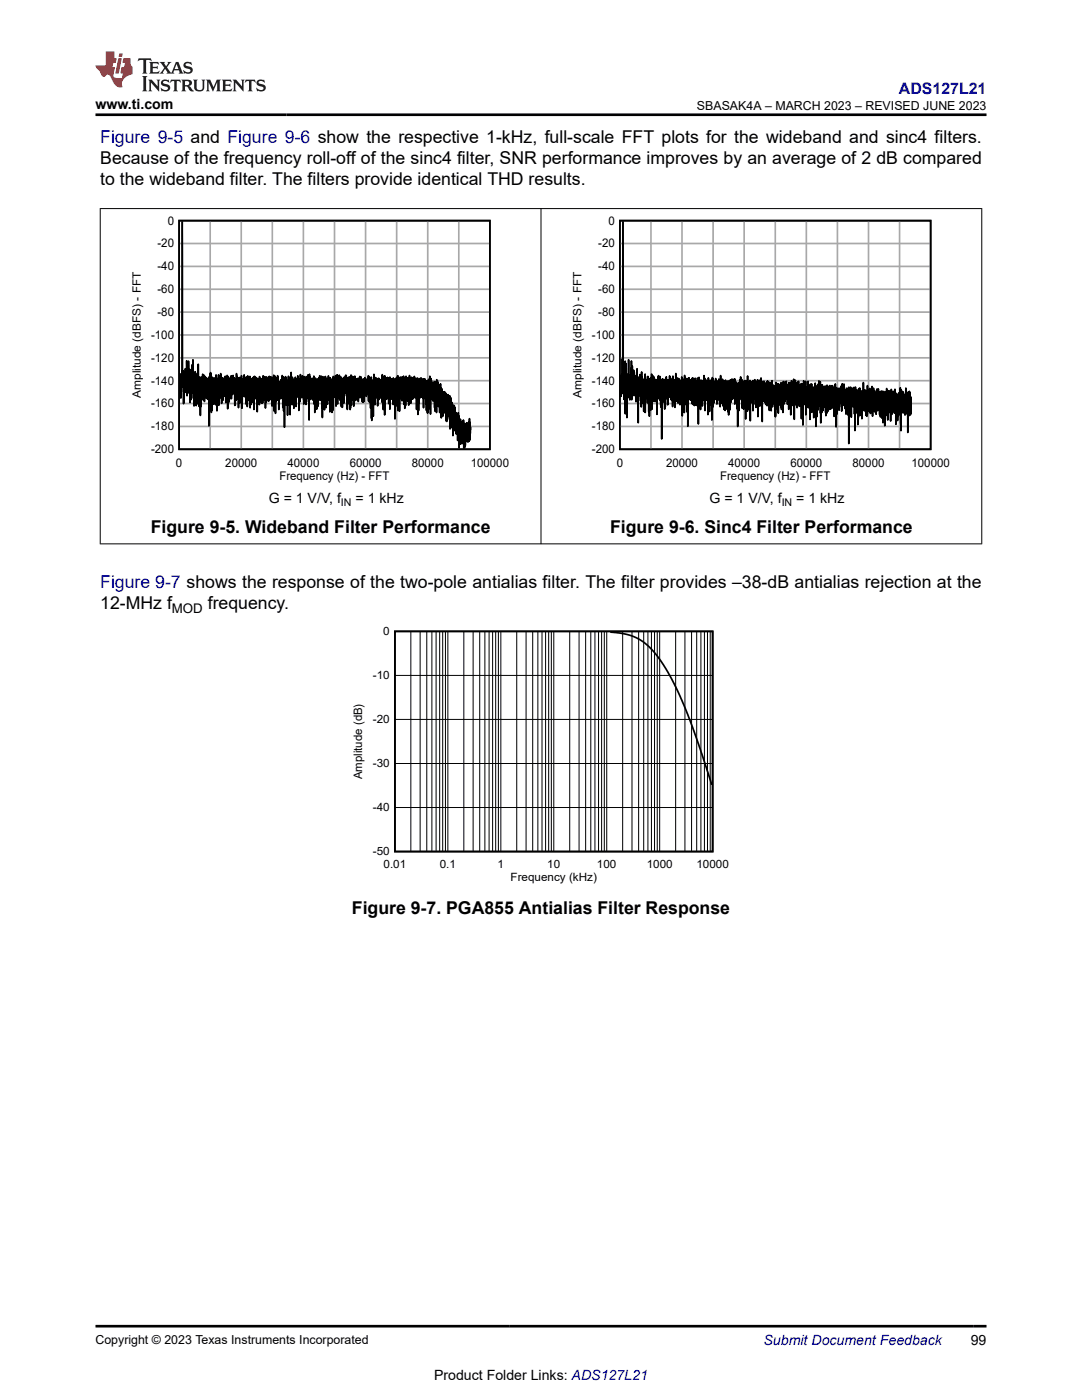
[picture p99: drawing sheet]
<svg xmlns="http://www.w3.org/2000/svg" width="216mm" height="279mm" viewBox="0 0 216 279" stroke-linecap="round" stroke-linejoin="round" font-family="sans-serif">
<defs><g id="words">
<g font-size="3.5" fill="#00f">
<text x="20" y="28.5">Figure 9-5 and Figure 9-6 show the respective 1-kHz, full-scale FFT plots for the wideband and sinc4 filters.</text>
<text x="20" y="117.3">Figure 9-7 shows the response of the two-pole antialias filter. The filter provides –38-dB antialias rejection at the</text>
</g>
<g font-size="3.5">
<text x="20" y="32.8">Because of the frequency roll-off of the sinc4 filter, SNR performance improves by an average of 2 dB compared</text>
<text x="20" y="37">to the wideband filter. The filters provide identical THD results.</text>
<text x="30.1" y="106.3">Figure 9-5. Wideband Filter Performance</text>
<text x="121.7" y="106.3">Figure 9-6. Sinc4 Filter Performance</text>
<text x="20" y="121.5">12-MHz f</text>
<text x="41.5" y="121.5">frequency.</text>
<text x="70.2" y="182.4">Figure 9-7. PGA855 Antialias Filter Response</text>
</g>
<text font-size="3.2" fill="#00f" x="179.4" y="18.7">ADS127L21</text>
<g font-size="2.8">
<text x="19" y="21.8">www.ti.com</text>
<text x="53.6" y="100.5">G = 1 V/V, f</text>
<text x="70.9" y="100.5">= 1 kHz</text>
<text x="141.6" y="100.5">G = 1 V/V, f</text>
<text x="158.9" y="100.5">= 1 kHz</text>
<text x="193.7" y="268.5">99</text>
<text x="86.6" y="275.3">Product Folder Links: ADS127L21</text>
</g>
<text font-size="2.8" fill="#00f" x="152.4" y="268.5">Submit Document Feedback</text>
<text font-size="2.6" x="34.3" y="122.3">MOD</text>
<g font-size="2.5">
<text x="139.1" y="21.9">SBASAK4A – MARCH 2023 – REVISED JUNE 2023</text>
<text x="19" y="268.2">Copyright © 2023 Texas Instruments Incorporated</text>
</g>
<g font-size="2.4">
<text x="33.5" y="44.8">0</text>
<text x="121.4" y="44.8">0</text>
<text x="31.4" y="53.9">-40</text>
<text x="31.4" y="49.4">-20</text>
<text x="119.4" y="53.9">-40</text>
<text x="119.4" y="49.4">-20</text>
<text x="31.4" y="58.5">-60</text>
<text x="119.4" y="58.5">-60</text>
<text x="31.4" y="63.1">-80</text>
<text x="119.4" y="63.1">-80</text>
<text x="30.2" y="67.6">-100</text>
<text x="118.1" y="67.6">-100</text>
<text x="30.2" y="76.7">-140</text>
<text x="30.2" y="72.2">-120</text>
<text x="118.1" y="76.7">-140</text>
<text x="118.1" y="72.2">-120</text>
<text x="30.2" y="81.3">-160</text>
<text x="118.1" y="81.3">-160</text>
<text x="30.2" y="85.9">-180</text>
<text x="118.1" y="85.9">-180</text>
<text x="30.2" y="90.4">-200</text>
<text x="35.1" y="93.1">0</text>
<text x="45" y="93.1">20000</text>
<text x="55.7" y="95.8">Frequency (Hz) - FFT</text>
<text x="57.4" y="93.1">40000</text>
<text x="69.8" y="93.1">60000</text>
<text x="82.2" y="93.1">80000</text>
<text x="93.9" y="93.1">100000</text>
<text x="118.1" y="90.4">-200</text>
<text x="123.1" y="93.1">0</text>
<text x="132.9" y="93.1">20000</text>
<text x="143.7" y="95.8">Frequency (Hz) - FFT</text>
<text x="145.3" y="93.1">40000</text>
<text x="157.7" y="93.1">60000</text>
<text x="170.1" y="93.1">80000</text>
<text x="181.9" y="93.1">100000</text>
</g>
<g font-size="2.3">
<text x="28.1" y="79.4" transform="rotate(-90 28.1 79.4)">Amplitude (dBFS) - FFT</text>
<text x="116" y="79.4" transform="rotate(-90 116 79.4)">Amplitude (dBFS) - FFT</text>
<text x="76.5" y="126.8">0</text>
<text x="74.4" y="135.5">-10</text>
<text x="74.4" y="144.3">-20</text>
<text x="72.3" y="155.5" transform="rotate(-90 72.3 155.5)">Amplitude (dB)</text>
<text x="74.4" y="153.1">-30</text>
<text x="74.4" y="161.9">-40</text>
<text x="74.4" y="170.7">-50</text>
<text x="76.5" y="173.3">0.01</text>
<text x="87.7" y="173.3">0.1</text>
<text x="99.3" y="173.3">1</text>
<text x="109.2" y="173.3">10</text>
<text x="119.1" y="173.3">100</text>
<text x="129" y="173.3">1000</text>
<text x="139" y="173.3">10000</text>
<text x="101.9" y="175.9">Frequency (kHz)</text>
</g>
<g font-size="2.1">
<text x="68" y="101">IN</text>
<text x="156" y="101">IN</text>
</g>
</g></defs>
<path d="M35.7 44h62v45.7h-62zM123.7 44h62v45.7h-62zM35.9 76.5v-.2v1.8l.1-2.3v2.7l.1-3.8v4.7v-4.6l.1 4.1 .1-4.8v2.2l.1-32.1v33v-3.2l.1 3.3 .1-2.7v2.7v-1.4v4.7l.1-5.6v5.2l.1-5.8 .1 2.4 .1-3.2 .1 4.7 .1-6.3 .1 7 .1-5 .1 4.4 .1-6.3v5.1l.1-1v2v-3l.1 3.3 .1-4.8v6.6v-4.3l.2 3.8v-4.2l.1 3.9 .1-6.7v5.3l.2-6.3 .2 9.2 .2-5.6v3.1v-2.6v2.2v-3.9l.2 6.8 .1-6.1v5.8l.2-6.3v4.1l.1-3v3.3l.1-6.1 .1 8.4v-4.9l.1 .3v-.8v3.1l.1-3.5v1.1l.1-.7v7.2v-6.4l.1 2.9v-4l.2 4.1v-3.4v2.5l.1-3.9 .2 5.2v-4.8l.1 3.7 .1-3.9v5.2v-4.2l.1 1.9v-2.1l.1 2.4v-2.9l.1 4.2 .1-3.7v3l.1-3.2 .1 3v-2.1v3.3v-3.2v1.2l.1-1.7 .1 2.1v-2l.1 8.9v-9.2v1.6l.1-2.3 .2 6.2v-6.9l.2 7.9 .1-7.1v3.5l.1-2v-.2v.3v-.5v1.4v-1.8l.1 2.2v-2.3v2.8l.1-3.2v5.3l.1-4.1 .1 3.9v-5.1v4.8l.1-4.3 .1 4.7v-5l.1 5.2v-6l.1 3.1v-2.3l.1 .1v6.3v-6.1v.2v-.6l.1 3.7v-3.1l.1 3.5v-3.4v4.4l.1-5.8 .1 6.1 .1-5.2v2.1v-2.3l.2 3.6v-4.5l.2 5.9 .1-4.4v3.1l.1-3.8 .1 4.5v-3v1.5l.1-1.5v1.5l.1-2v2.2v-2.5l.1 2.8 .1-2.6v2.1v-1.9v2.6l.1-4 .1 5.2v-4.6l.1 4.4 .1-5.2 .1 6.7 .1-6.5 .1 2.5v-2.1v2.3l.1-1.9v1.9v-1.9v.2v4.1l.1-4.1 .1 3.5 .1-4.2v-.1v3.7v-3.6l.1 2.6v-3l.1 4.6v-2.8v2v-2.4v1.1l.1-1.6v2.6l.1-2.9 .1 2.3v-3l.1 3.7v-2.9v1.7l.1-2v3.2l.1-3.2v5.5l.1-4.1v4.1l.1-4.6v3.7v-4.1l.1 3.9 .1-4v3.1v-4.3l.1 4.7v-4.2l.1 3.3 .1-2.7v3.9v-3.6l.1 5.4v-5.9l.1 3.4 .1-3.6 .1 5.1 .1-4.9v2.6l.1-2.4v4.5l.1-5.2 .1 6.5v-4.9v3.6l.1-4.5 .1 3.4v-3.5l.1 2.6v-2.7v2.5l.1-2.3v1.9v-2.8l.1 4.4v-2.9v1.9l.1-2.9 .1 4 .1-3v4.4l.2-5.5v5.9l.1-5.7v3.5v-3.9l.2 4.9 .1-3.9 .1 3 .1-3.9v6.3v-5.1l.1 4.4v-4.8l.1 4.8v-5.2l.1 4.1v-3.4l.1 2.6 .1-3.2v4.6v-4.1l.1 4.1 .1-4.8 .1 6.3v-6.6l.2 3.7v-3.4l.1 2.1v-1.9v3.9v-4.1l.1 4.2 .1-4.2 .1 2.7v-1.7v.2v5.6l.1-6.6 .2 4v-3.1v4l.1-4.5v1.8v-1v4l.1-5.6 .1 4.9v-3.4v2.9l.1-3.5v3.1l.1-3.2v4.4l.1-4.2v4.3l.1-4.9 .1 4.8v-5v1.7l.1-2.1v3l.1-2.3 .1 4.1 .1-4.6 .1 3.6v-2.7v1.9v-1.8l.1 5.2 .1-6.2v3.5l.1-2.7v2.4v-2.6l.1 2.8v-3l.1 2.4v-2.2l.1 4.2v-4.8l.1 4.9 .1-4.3v3.9v-.2v-4.4l.2 4.4 .1-4.3 .1 4.5v-3.7l.1 2v-2.1l.1 5.1 .1-5.6 .1 4.3 .1-4.8 .1 7.1v-5.9l.1 1.7v-1.9v2l.1-2.8v3.5v-3.5l.1 7.4v-5v.9v-1.9v2.8v-3.3l.1 4.1v-4.6l.1 2.2v-2.2v3l.1-2.6 .1 3.9v-4.8l.1 4.8v-3.7v2.3l.1-2.3v1.8v-1.5v5.3l.1-5.4 .1 3v-2.7v2.2l.1-2.1v2.9v-3.4v2.5l.1-2.8 .1 2.5 .1-2.7v3.7l.1-4.5 .1 6.4 .2-6v6.7v-5.9l.1 2.9v-2.4v.2l.1 8.5v-9.7l.2 3.3v-3.7l.1 5.6v-5.3l.1 3v-2.5v3.9l.1-4v2.3v-1.3l.1 6v-6.3v.9v-1.2l.1 4.5 .1-5.7v3.9l.1-3.2 .1 2.9v-2.4l.1 6.5v-7.1v3.3v-3.8l.1 4.1 .1-5 .1 4.1 .1-2.6v5v-5.5l.2 3.8v-3.4l.1 3.1v-2.6v5.3l.1-5.4v2.2l.1-2.5v3.5l.1-4 .2 5.8v-5.4v1.8l.1-1.9v3.5l.1-3.3 .1 2.4v-3.2l.1 4.4 .1-3.8v6.3l.1-5.2v1.9l.1-2.9v4.5l.1-5.4 .1 3.8v-2.8l.1 2.7v-3.3l.1 4.2 .2-4.4 .1 3.3 .1-2.2v4.5v-5.5l.1 3.6v-3.3l.1 .3v3.6v-3.2l.1 3.2 .1-3.4 .1 4.8v-5.5v5l.1-3.9v2.1v-2.4v3.4l.1-3.9v-.1l.1 2.9v-3.5l.1 3.2 .1-2.9 .1 8.7 .1-9.1 .1 5.1v-4.1l.1 3.9v-3.6v-.1v2.5l.1-2.6v2.8l.1-3.1v4.1l.1-4 .1 3.4v-3.3v4.1l.1-4.4 .1 3.3v-3.6l.1 5.6 .1-4.1v5.7l.2-6.8v4.9l.1-4.2 .1 3.2v-3v5.3v-5.4l.1 2.8 .1-3.5v5.5l.1-4.8v.8l.1-1.1v2.4v-3l.1 3.3 .1-3.7 .1 4.9v-4.6l.1 4.3 .1-4.5 .1 4.2v-2.9l.1 2.9v-2.1v4.2v-5.2v.2v6.9l.1-8.1 .1 3.8v-3.5l.1 3.5v-3.3l.1 3.2v-2.9v5.8l.1-6.5v2.9l.1-3.1 .2 6.2v-5.2l.1 1.6v-1.7l.1 4.7v-5v3.4l.1-3.4 .1 4.1v-4.8l.1 4.2 .1-3.8 .1 6.8 .1-6.8v5l.1-4.9v4l.1-3.7 .1 3.2v-2.7v6l.1-4.6v-.3v3.5l.1-5.3v6.3l.1-6.8 .1 4.2 .1-3 .1 2.7v-2.9v3.2l.1-4.3 .1 3.1v-2.5l.1 5.5v-5.7l.1 3.7 .1-4.3 .1 5.8v-4.7v1.7v-1.8l.1 3.7v-3.3v2.6v-2.9v-.2l.1 1.6v-1.5l.1 .1v1.8v-2.8l.1 4.7 .1-4.2v4.5l.1-4.7 .1 5.9v-5l.1 4.2 .1-4.8v5.8l.1-5.2v1.6l.1-2.1 .1 4.8 .1-5.1v2.5l.1-1.5 .1 1.4 .1-2.8v2.9l.1-2.9 .1 4.1v-3.6v1.9v-1.6l.1 .2v5.8v-6.2l.1 5.1v-4.8l.1 4.2 .1-4.8 .1 3.7 .1-3v2.3l.1-2.1v5.6l.1-6.9 .1 6.1 .1-4.6v3.5l.1-4.6v2.9l.1-3 .1 3.4 .1-2.3v4.9v-5.9l.1 3.7 .1-3.8 .1 4.8v-4.4l.1 3.4v-2.9l.1 .4v3.4v-3.1v2.3l.1-3.3 .1 4.1 .1-4.1v3.5l.1-3.7v4.6v-3.9l.1 1.3v-1.6v3.1v-3.1l.1 3.4 .1-4.2v3.9l.1-2.5 .1 2.5 .1-3.8v4.3l.1-3.4 .1 4.1v-4.1v-.2l.1 3v-3.2l.1 4.6v-4.5v3l.1-3.2 .1 4.5 .1-4.7v2.5l.1-2 .1 2.4v-2v.3l.1 2.5v-2.3v.8l.1-1.6v2.7l.1-3.1 .2 2.8v-3.4v5.1l.2-4.8v4.9l.1-4.9 .1 6.2v-5.4l.2 3v-3.8l.1 8.6v-7.5v3.3l.1-3.8 .1 4 .1-3.7v6.9l.1-8.4 .2 3.3v-2.3v5.1v-5.5l.1 3.3 .1-3.2v2.1v-1.1l.1 1v-.7v.6v-.2l.1 .1v-1.3v1.3l.1-1.1 .1 4.9v-5.5l.1 4.1 .1-4.1v4.2l.1-4 .1 3.4v-3v1.7l.1-1.2v2.8v-3.5v2.8v.2v-2.8l.1 2.9v-2.8l.1 3.1v-3.6l.1 3.1v-2.8l.1 4.3v-5.5l.1 3.8v-3.4l.1 6.5v-6.4v-.1l.1 4.4 .1-4.6 .1 7.8v-7.7l.1 3.2v-3l.2 4.4v-3.9l.2 3.4v-3.9l.1 2.9 .1-2.1v3.5v-3.9l.1 4.9v-4.9v-.2l.1 3.2v-3.4l.1 6.4v-6.4l.1 3.8v-3.6l.1 3.6 .2-3.5v4.1l.1-3.4v3l.1-3.3v3.1v-3.6l.1 5.2v-5.3v4l.1-3.7v1.3l.1-1.3v3.3l.1-2.7v7.3v-7.1l.1 3.3v-3.7v5l.1-5.6v3.4l.1-3.3 .1 4.8 .1-5.3v5.7l.1-5.8v7l.1-6.7 .1 6.3v-6.3l.1 6.8v-6.3l.1 2.1v-2.3l.1 2.9 .1-3.3v3.1l.1-2.9v2.9v-2.8l.1 .1v4.1v-4v4.3l.1-4.7v4.1l.2-3.9v3.1v-3.5l.1 5.6 .1-5.2 .1 6v-5.6l.1 5.1 .1-5.9 .2 4.6 .1-4.2 .1 4.6v-4.6l.1 4.3v-3.3l.1 4.4 .1-6v3.8l.1-2.6v2.6v-2l.1 1.9v-3l.1 4.9 .1-5.2 .1 4.3 .1-3.7v2.4l.1-2.5v3.8v-4.2l.1 3.8 .1-2.6v2.5v-1.5v1.4l.1-3.9v3.7l.1-3.3v3.9v-2.6l.1 2.1 .1-3.4 .1 6.2v-6.2l.1 3.2 .1-3.2 .1 7.2v-6.9l.1 6.1 .2-6.1v1.4v-1.5l.1 3.7 .1-3.9 .1 3.8 .1-3.9 .1 3.8 .2-3.4v3.4l.1-3.6v5.8v-4.1v2.3v-2.6l.1 .9v-1.1v1.5v-2v2.3l.2-3 .1 3.5v-2.8l.1 4v-3.3v3.6l.1-4.6v5.9l.1-5.9 .1 6.4v-6.4l.1 6.3v-5.9v3l.1-3.2 .1 5.4v-5.6v-.2v.6v-.8l.1 4.2 .1-4.7 .1 7.5 .1-7 .2 3.4v-2.7l.1 3.5 .1-3.3v3.5l.1-3.2 .1 2.1v-2.2v2.9l.1-3.4 .1 5.9 .1-5.8 .1 4.2 .1-2.8v4.6l.1-6.5v5.2l.1-5 .1 4.6 .1-3.2v.9v-.8v3.1v-2.8v2.9l.1-3.9v3v-2.5l.1 3.9v-3.2v4.3v-4.2l.1 2v-2.7l.1 3.9v-4.7l.2 6.8v-5.7l.1 4.2v-4.3l.1 5.3v-4.7v.6v-.4l.1 4.6 .1-4.7v2v-2v3.7l.1-3.4 .1 2.5v-2.9l.1 4.2v-3.4v2v-2.5l.2 3.5v-3.5v5.5l.1-5v5.1l.1-4.3v2.8v-3.2v3.5l.2-4.1 .1 4.3v-2.2l.1 1.8v-2.8l.1 3.8v-4.7l.1 6.6 .1-6.2 .1 3.8v-3.1l.1 .7v-.4v.3v4.6l.1-5 .1 4.2v-3.9v.2l.1 6.1v-4.7v-.2v2.6v-2.9l.1 4.3 .1-5.1 .1 4v-3.6l.1 3.8 .2-2.8v2.1v-1.9v4.1v-3.1l.1 2.1v-2.3l.1 2.2v-2.2v2l.1-2.4v5l.1-5.5 .1 3.5 .1-2.9v6.5l.1-5.9 .1 4 .1-3.9v5l.1-4.5v2.4v-.9v1.4l.1-2.6v2.8l.1-2.8v3.2l.1-3.1v3.9l.2-4.7v5.7l.1-4.9 .1 4.9 .1-4.5v3.9l.1-4.3 .1 3 .1-3.2 .1 2.9v-2.7v.2l.1 3.4 .1-3.6v3.4v-3.4l.1 3.6v-3.9l.1 3.7 .1-4.4v4.2l.1-3.5v2.2l.1-1.2v.5M123.8 77l.1-1.3v3.4l.1-4.3v3.2l.1-3.3v3.6v-.2l.1-6.5v6.9l.1-34.3 .1 32.9v-1.7v3.2l.1-4.2 .1 5.3v-3.9v4l.2-7.7v10.5l.1-10.1 .2 10.8v-7.3l.1 4.6v-4v.5v-1.2l.1 2.9 .1-7 .1 7.6 .1-4.6 .1 5 .1-4.2v3.4l.1-5.5 .1 4.7v-6.2v7.8l.2-6.7v5.8l.1-3.6v3l.1-2.7v2.3v-4l.1 5 .1-4.6 .1 4.6 .1-3.9v2.2l.1-1.1v1v-.8v3.9l.2-6.6 .2 4.8v-2.3v3v-2.4l.1 7.7v-9.1l.1 3.7v-3.2l.1 3.1 .1-4.1 .1 3v-1.3l.1 1.2v-1.8l.1 5.3v-7l.1 5.9 .1-4.7v4.5v-4l.1 2.8v-2.8l.1 4.7v-3.3v4.8l.1-6.4v4.6l.2-4.6v6.5v-7.5l.1 7.6v-7.2l.1 4.4v-2.7v1.3l.1-2.3 .2 4.6 .1-5.3v4.9v-3.9l.1 3.5v-3.3v5.9l.1-5.9 .1 6.8v-7.4v1.7l.1-1.8 .1 3.8 .1-4v6.4l.1-7.1 .1 7 .1-6.6v1.9l.1-2v2.5l.1-2.2v3.8v-3.9l.1 4.9v-3.1l.1 2.8 .1-4.1 .1 4.4 .1-4.3 .2 2.4v-1.8v6.3v-6.8l.2 3.6v-4.3l.1 4.3v-4.5l.1 4.6v-3.8l.1 2.4 .1-3 .2 6 .1-4.9v.5v-.1v10.9l.1-11.8v2.1l.1-2.3v3.2l.1-3v2.6l.1-2.7v4.5l.1-4.3v2.7l.1-2.8v5.8l.1-5.4 .1 5 .1-5.5v3.8v-4.3l.1 4.2 .1-3.5v.4l.1 3.3v-2.9v4.1l.1-5v4l.1-3.7v2.5v-2.1l.1 2.4 .1-3.9v4.3l.1-4.1 .1 3.9v-3.6l.1 3.5v-2.9l.1 3.7v-3.1v3.1l.1-2.6v2.7v-3.6v2.8l.1-2.7v4.7l.1-6 .1 5.1v-4.4l.1 3.3 .1-2.5v2.5v-3.2l.1 5.4v-4.5v3.8l.2-6.1v5.1l.1-4 .1 4.5 .1-4.7 .1 5 .2-4.8v4.8v-4.6l.1 3 .1-2.4v.2v4.2v-4.1v2.2l.1-3 .2 3.3v-4l.1 7.8 .1-5.6v1.9l.1-3.6 .1 4.8 .1-3.8v3v-1.8v4.4l.1-7.4 .1 5.9v-4.9l.1 2.2v-2.6l.2 5.1v-3.7v1.2v-.9v5l.1-5.5v2.1l.1-2.6v8.9l.2-9.6 .1 3.6v-3.7l.1 4.3v-4l.1 3.2v-3.1l.1 2.3v-1.5v2.9v-3.6l.1 1.1v-.7v3.6l.1-3.7v2.5l.1-2.4v4.3l.1-5.2 .1 .7v-.5v5.1v-4.6l.1 2.9v-3.3l.1 3.4v-3.3l.1 5.1v-3.9v.8l.1-2.3 .1 5.3v-4.4v4.3l.1-4.5 .1 2.3v-2.2l.1 4.6 .1-5.5 .1 5.6v-5.1v2.3l.1 6.4 .1-9.3v5l.1-3.9v2.8v-3.2l.1 3.8v-3.8v2l.1-1.9v5.6l.1-5.8v4.4v-4.3l.1 3.5v-3l.2 4.5v-4.9l.1 3v-3l.1 1.5v-1.7v1.8l.1-2.7 .1 5v-4.5l.1 6.4v-5.5l.1 3.1v-3.7l.1 3.2 .1-3v3.5l.1-2.9v3.3l.1-3.7v2.5v-2.1l.1 6.1v-7.3l.1 4.6v-4l.1 3.6v-3.5l.1 .2v5.8v-6.2l.1 5 .1-5 .2 4.2v-3.5v7.2l.1-8.4 .1 5.9 .1-5.7 .1 4.9v-4v-.1l.1 3.1 .1-3.4v2.4l.2-3v4.2l.1-3.8 .1 3.8v-3.1v4l.1-4.5 .1 3.8v-3.7v3.5l.2-4.1 .1 4.2v-3.8l.1 4.7 .1-4.2v4.7l.1-6.2 .1 4.6 .1-3.7v1.8v-1.2l.1 4 .1-4.8v5.3l.1-5v2.5l.1-2.2 .1 5.4v-5.3v4.4l.1-4.8v4.9v-4.8l.1 5.8 .1-6 .1 5.7v-5.3l.2 4.7v-4.9v2.8l.1-2v4.8v-5.6l.2 6.2v-3.8v.1v4.2l.1-6.7v3.8l.1-3.4v.1v5.2l.1-6 .2 4.5 .2-4.7v4.1l.1-3.3 .1 3v-2.4v2.2l.1-3.3v3.3l.1-2.9v2.4v-3.1l.1 3v-2.7v4.7l.1-4.9v4l.1-3.5 .1 4.2 .1-3.6v3.7v-3.6l.1 .4v-.2v4.5v-4.4l.1 2.1v-1.3v7.1v-7.8v-.2l.1 3.3v-4.1l.2 5.6v-4.9v3.1l.2-4.3v3.8l.1-4.4v4.3v-2.9l.2 2.8v-3.6l.1 5.7 .1-5.1v4.5v-4.4l.2 5.2v-5.7l.1 4.2v-3.1v1.5l.1-2v2.8l.1-3.4 .1 7.6v-6l.1-1.5v4.3l.1-4.4 .1 6.1 .1-7.1 .1 6.7v-4.9v3l.1-3.6 .1 3.9v-3l.1 3v-2.1v2.9l.1-5v8.1v-7l.1 2.9v-3.2v3.4l.1-3.9 .1 4.2 .2-4.1v5.7l.1-6.1 .1 4.8v-4.3l.1 3 .1-3.6 .1 3.7v-3.5l.2 5.3v-4.9v2.3l.2-2v3.2l.1-4.1v7.3l.1-6.6 .1 4.6 .1-5.2v4.7l.1-4.6v.1l.1 4.9v-4v3.7l.2-5.3v3.7v-2.5l.1 2.4 .1-2.9v8v-7v1.9l.1-2.2v2.5v-2.7l.1 2.9v-3.2l.1 3.8v-4l.1 2.6v-2.4l.1 1.6v-1.2v3.7l.1-3.9v3.7l.1-3.3v3.8l.1-4 .1 3v-3.2l.1 4.5 .1-5v4.6l.1-4.3 .1 2.8v-2.9l.1 5.7v-5.2l.1 4 .1-4.3v4.9l.1-5 .1 5.7 .2-6v5.2l.1-3.6v2.6l.1-3.3 .1 3.1 .1-3v3.7l.1-3.4 .1 2.8v-1.5v4.4v-4.3v4.5l.1-6.9 .1 4 .1-3.8v3v-2.3v3.4l.1-2.9v3.9v-4.7v-.1l.1 4.7 .1-4.8v5.8l.1-5.9v4l.1-2.9 .1 3.1v-3.7l.1 2.7v-3l.1 2.5v-2.2v4.1v-4.8l.1 5.3 .2-5v5l.1-4.2v4.8l.1-6.1 .2 4.4 .1-3.9v3.4v-3.3l.1 3.3v-3.5l.1 1.7v-2v2.5l.1-2.7 .1 3.4 .1-2.2v1.2v-.7v2.9l.2-3.9v3.1l.1-2.8v4.6v-5.2v.6l.1-.8v4.2v-2.7l.1 1.4v-1.8l.1 2.1v-3.1l.1 6.4v-5.6v4.4l.1-5.5 .2 4.8 .1-3.9 .1 3.6 .1-4.9 .1 8v-6.4v-.5l.1 1.7v-1.8l.1 2.9v-3.7v4l.1-3.5 .1 4.5 .1-4v2.9v-2.1v3.7l.1-5.1 .1 4.4 .1-3.8v.1v3.7v-4.6l.2 5 .1-4.3 .1 4.2v-3.9l.1 2.5 .1-3.1v7.1v-6.1l.1 2.4 .1-3.3v3.6v-2.5l.1 2.4v-1.6v6.3l.2-8.8v4.3l.1-2.8v3.1l.1-3.9 .1 4.1v-4.7l.1 .1v6.6v-4.4v-.1v.3v-.7l.1 1.3 .1-2v4v-2.8v.7l.1-.9v1.5l.1-3.6 .1 5.3 .1-4.6 .2 4.4v-2.3v4.8v-6.7l.1 2.7v-3l.1 5v-4.5l.1 4.3 .1-4.9v5.7v-4.5l.1 2v-2.4v4.4v-3.2l.1 .5v-.9v2.1v-2.3l.1 2.7v-3.4l.1 6.1v-5.8l.1 4.9v-4.9l.1 3.3 .1-4.4 .1 8.6 .1-7.5v-.4l.1 6v-5.5v-.2v2.4v-2.3l.1-.7v2.2l.1-2.4v5.1l.1-4.8 .1 3.4v-4.4l.1 4.7 .2-4.5 .1 8.2 .1-7.6 .1 5.5 .1-5.5 .1 5.1v-3.6l.1 2.1v-2.6l.1 2.9v-3.5l.2 3.2v-3.3l.1 2.9v-2.1v4.4l.1-4.5v5.2l.1-6.1v5.6l.2-5.6 .1 5.2 .1-4.8 .1 3.6v-3.2l.1 .6v3.4l.1-4.8 .1 4.8 .1-4v2.3l.1-2.3 .1 3.5v-4.2l.1 4.3v-4.3l.1 4.4 .1-3.3v3.3v-3.2l.1 2.7v-2.7v.1v4.8l.1-4.8v.2v-.8v3.4v-3.9l.1 2.3v-2.4l.1 4v-4.5l.1 8.6 .1-7.8 .1 5.3v-4.6l.1 3.5v-3.6l.2 3.2v-2.5v2.4v-3.6l.1 4.4v-4l.1-.1v3.5v-2.9v1.8l.2-2.8 .1 2.7v-3l.1 5 .1-4.9v4.5l.1-5.1 .1 3.4v-2.8l.2 2.2v-2.7l.1 4.1v-3.5v3.7v-3.1l.1 3.6v-3.8l.2 3.2v-2.3v4.1v-4.8l.1 4.5 .1-5 .1 4.3 .1-4.1v3.2v-2.8l.1 4.9v-4.4l.1 10v-11.2v4.3v-4.1l.1 4 .1-3.5v1l.1-1.5v1.9v-2.1l.2 6v-5l.1 2.9 .1-3.7 .1 2.6v-.5v1.1v-3l.1 3.4 .1-3.8 .1 5.3 .1-4.3v7.6l.1-8.7 .1 4.6 .1-4v3.4v-3.4l.1 1.8v-1.3l.1 4.2v-4.1l.1 6.3v-6.5l.1 5.1v-5.2v.4v-.9l.1 5.1 .1-5.2 .1 3.8v-3.8v5.4v-3.8v1.6l.1-1.8v3.2v-3.3v1.3l.1-1.6 .1 3.3v-3.8l.1 5.6v-5.2l.1 .2v-.5v3.2l.2-4.9v5.5l.2-4.1v3.5l.1-3.2 .1 2.9v-3.1v4.3v-3.7l.1 4.4v-4.9l.1 4.6v-4.4v2.8v-2.5l.1 4.6 .1-6.1v3.6l.1-2.3v3.2v-3.8l.2 4.4v-3.6v-.2l.1 3.4 .1-4.2v4.7v-4.1l.1 4.4v-4l.1 3.6 .1-2.9v2.7l.1-4.8 .1 6 .2-5.6 .1 4.6 .1-4.1v3.9l.1-3.4v3.6v-3.3l.1 3.5 .1-3.9v4.2l.1-4.7v2.9l.1-3.2 .1 4.4v-4.2v2.7l.1-2.5v3l.1-3.4v2.9l.1-2.3v3.7l.1-3v.1v3.8l.2-4.3v4.7v-4.5v1.3l.1-1.9 .1 3.2 .1-3.3v5.5l.1-5.3 .1 6.2v-4.7v1.1l.1-2.1v2.9v-3.5l.1 4.3 .1-3.8v.9v-.5v.2v5.8l.1-5.8v1.6l.1-2.4v3.7l.1-3.9v3.9l.1-4.6 .1 5.4 .1-4.5v5.4l.1-5.5v4.4l.2-4.7 .1 3.8v-2.9v1.9l.2-2.6v5.8l.1-6.3 .2 5v-4.3v3.7l.1-3.5 .1 3.3v-2.9v3.1l.1-4 .2 4.4 .1-4.8 .2 7 .1-6.2 .1 4.8 .1-4.5v5.1v-3.6l.1 2.5v-3v2.9v-3.7l.1 3.4v-2.8l.1 2.5 .1-3.8 .1 4.5v-5.4l.2 8.6v-8.1l.1 4.2 .1-3.5v2.2v-2.3l.1 2.8v-3.1l.1 4.2v-4.1l.1 4.1v-3.5v2.7l.1-1.8v2l.1-2.4v3l.1-2.7v3.1v-3.9v.9v-1.2l.1 3.2 .1-4.3 .1 5.1v-3.8v2.5l.1-2.5v3l.1-2.9v1.5v-.7v6.6l.1-7.8v1v-1.3l.2 4.8 .1-4.9v4.1l.1-3.8v3.9v-2.9l.1 3.4v-3.6v3.3l.1-3.2v.5M78.8 126h63.4v43.9h-63.4zM121.8 126.2l3.3 .4 1.5 .5 1.2 .6 2.2 1.8 2.4 3.1 2.4 4.5 2.4 5.4 2.5 6.9 2.3 7.2" fill="none" stroke="#000" stroke-width=".34"/>
<g fill="none" stroke="#a8a8a8" stroke-width=".34">
<path d="M35.7 48.6h62.1M35.7 53.2h62.1M35.7 57.7h62.1M41.9 44v45.7M48.1 44v45.7M54.3 44v45.7M60.5 44v45.7M66.7 44v45.7M72.9 44v45.7M79.1 44v45.7M85.4 44v45.7M91.5 44v45.7"/>
<path d="M123.7 48.6h62M123.7 53.2h62M123.7 57.7h62M129.9 44v45.7M136.1 44v45.7M142.3 44v45.7M148.5 44v45.7M154.7 44v45.7M160.9 44v45.7M167.1 44v45.7M173.3 44v45.7M179.5 44v45.7"/>
<path d="M35.7 62.3h62.1M35.7 66.9h62.1M35.7 71.4h62.1M35.7 76h62.1M123.7 62.3h62M123.7 66.9h62M123.7 71.4h62M123.7 76h62M35.7 80.5h62.1M35.7 85.1h62.1M123.7 80.5h62M123.7 85.1h62"/>
</g>
<g fill="none" stroke="#000" stroke-width=".2">
<path d="M19.9 41.6h176.1M20 41.6v67M107.9 41.6v67M195.9 41.6v67M19.9 108.5h176.1M78.8 134.8h63.4M82 126v44M83.8 126v44M85.2 126v44M86.2 126v44M87 126v44M87.7 126v44"/>
<path d="M88.3 126v44M88.9 126v44M89.4 126v44M92.6 126v44M94.4 126v44M95.7 126v44M96.8 126v44M97.6 126v44M98.3 126v44M98.9 126v44M99.4 126v44M99.9 126v44"/>
<path d="M103.1 126v44M105 126v44M106.3 126v44M107.3 126v44M108.2 126v44M108.9 126v44M109.5 126v44M110 126v44M110.5 126v44M113.7 126v44M115.5 126v44M116.9 126v44"/>
<path d="M117.9 126v44M118.7 126v44M119.4 126v44M120 126v44M120.6 126v44M121.1 126v44M124.2 126v44M126.1 126v44M127.4 126v44M128.4 126v44M129.3 126v44M130 126v44"/>
<path d="M130.6 126v44M131.1 126v44M131.6 126v44M134.8 126v44M136.7 126v44M138 126v44M139 126v44M139.9 126v44M140.6 126v44M141.2 126v44M141.7 126v44M78.8 152.4h63.4"/>
<path d="M78.8 143.6h63.4M78.8 161.2h63.4"/>
</g>
<path d="M27.7 11.6l-.2 .6 .5-.2h.6v.1v2.2l-.2 .4h1l-.2-.4v-2.2v-.1h.5l.5 .2-.1-.6zM29.8 12.4l.2 .3v1.6l-.2 .4h1.9l.1-.6a1.08 1.08 0 0 1-1.3 .2v-.7h.6l.4 .2v-.7l-.4 .2h-.6v-.5l.2-.2a1 1 0 0 1 1 .3l-.1-.5zM31.8 12.4l1 1.1-1 1.2h.9l-.2-.2 .4-.8 .5 .8-.2 .2h1.6l-.2-.2 .1-.5h1l.1 .5-.1 .2h.9l-.2-.4-.8-1.9h-.5l-1 2.1-.8-1.1 .9-1h-.8l.2 .2-.5 .6-.3-.6 .1-.2zM35.2 12.8l.4 1h-.8zM36.8 12.5a.65 .65 0 0 0-.2 .7 .65 .65 0 0 0 .6 .5l.7 .1 .1 .3a.79 .79 0 0 1-.7 .4 .79 .79 0 0 1-.7-.5l.1 .7 .2-.1a.93 .93 0 0 0 1.1 0 .93 .93 0 0 0 .4-.9 1.46 1.46 0 0 0-1.2-.6l-.1-.3a1.09 1.09 0 0 1 1.2 .2l-.2-.6-.1 .1-.6-.2zM28.4 15.2l.2 .4v2.2l-.2 .4h1l-.2-.4v-2.2l.2-.4zM29.6 15.9l.2 .4v1.5l-.2 .4h.8l-.3-.4v-1.3l1.7 1.8v-2l.2-.4h-.8l.2 .2 .1 1.1-1.2-1.3zM32.3 16a.65 .65 0 0 0-.2 .8 .65 .65 0 0 0 .7 .4l.6 .2 .1 .2a.79 .79 0 0 1-.7 .4 .79 .79 0 0 1-.7-.5l.1 .7 .2-.1a.93 .93 0 0 0 1.1 .1 .93 .93 0 0 0 .4-1 1.46 1.46 0 0 0-1.2-.5l-.1-.4a1.09 1.09 0 0 1 1.2 .2l-.2-.6-.1 .1-.6-.1zM34.1 15.9l-.1 .6a.63 .63 0 0 1 .7-.3l.1 1.6-.3 .4h1l-.2-.4v-1.6a.66 .66 0 0 1 .8 .3l-.1-.6zM36.2 15.9l.2 .4v1.5l-.2 .4h.9l-.2-.2v-.7h.5l.1 .2a.79 .79 0 0 0 1.2 .6l-1-.9a.61 .61 0 0 0 .6-.6 .61 .61 0 0 0-.5-.7zM36.9 16.2h.2a.47 .47 0 0 1 .5 .1 .47 .47 0 0 1 .1 .5l-.2 .1-.6 .1zM38.5 15.9l.2 .2a2.27 2.27 0 0 0 .4 2 1.04 1.04 0 0 0 1.7-.7v-1.3l.2-.2h-.8l.2 .4v1.1a.6 .6 0 0 1-.6 .6 .6 .6 0 0 1-.6-.6v-1.1l.3-.4zM41.1 15.9l.2 .4v1.5l-.2 .4h.7l-.2-.4v-1.4l.9 1.9 .8-1.9v1.4l-.2 .4h1l-.3-.4v-1.5l.3-.4h-.8l-.7 1.5-.7-1.5zM44.3 15.9l.2 .4v1.5l-.2 .4h1.9l.1-.6a1.09 1.09 0 0 1-1.3 .2v-.7h.6l.4 .2v-.6l-.4 .2h-.6v-.6l.2-.1a1.01 1.01 0 0 1 1 .3l-.1-.6zM46.4 15.9l.3 .4v1.5l-.3 .4h.8l-.2-.4v-1.3l1.6 1.8v-2l.2-.4h-.7l.2 .2v1.1l-1.2-1.3zM49 15.9l-.1 .6a.63 .63 0 0 1 .8-.3v1.6l-.3 .4h1l-.2-.4v-1.6a.66 .66 0 0 1 .8 .3l-.1-.6zM51.4 16a.65 .65 0 0 0-.2 .8 .65 .65 0 0 0 .6 .4l.6 .2 .2 .2a.79 .79 0 0 1-.8 .4 .79 .79 0 0 1-.6-.5l.1 .7 .2-.1a.93 .93 0 0 0 1 .1 .93 .93 0 0 0 .5-1 1.46 1.46 0 0 0-1.3-.5l-.1-.4a1.09 1.09 0 0 1 1.3 .2l-.2-.6-.2 .1-.5-.1z" fill="#231f20"/>
<path d="M21.1 10.3v2.7h-2.1l.1 .4 .9 1a.95 .95 0 0 0 .9 .9 .59 .59 0 0 1 .6-.4 .59 .59 0 0 1 .5 .3l.4 .8a1.59 1.59 0 0 0 2.1 1.4 1.61 1.61 0 0 1 1-2.3l1-.3-.1-1.5a1.59 1.59 0 0 1-.4-1.7h-1.4l-.2 .9h.5l-.1 .9h-.5l-.2 .9v.3l.4 .1-.2 .9h-.6a.73 .73 0 0 1-1.1-.7l.3-1.5h-.5l.2-.9h.5l.2-.9h-.5v-1.3zM23.6 11.6l-.6 3.1h.7l.6-3.1zM23.8 10.7l-.1 .6h.7l.1-.6z" fill="#ed1c24"/>
<path d="M19 22.9h177.8M19 264.7h177.8" fill="none" stroke="#000" stroke-width=".53"/>
<use href="#words"/>
</svg>
